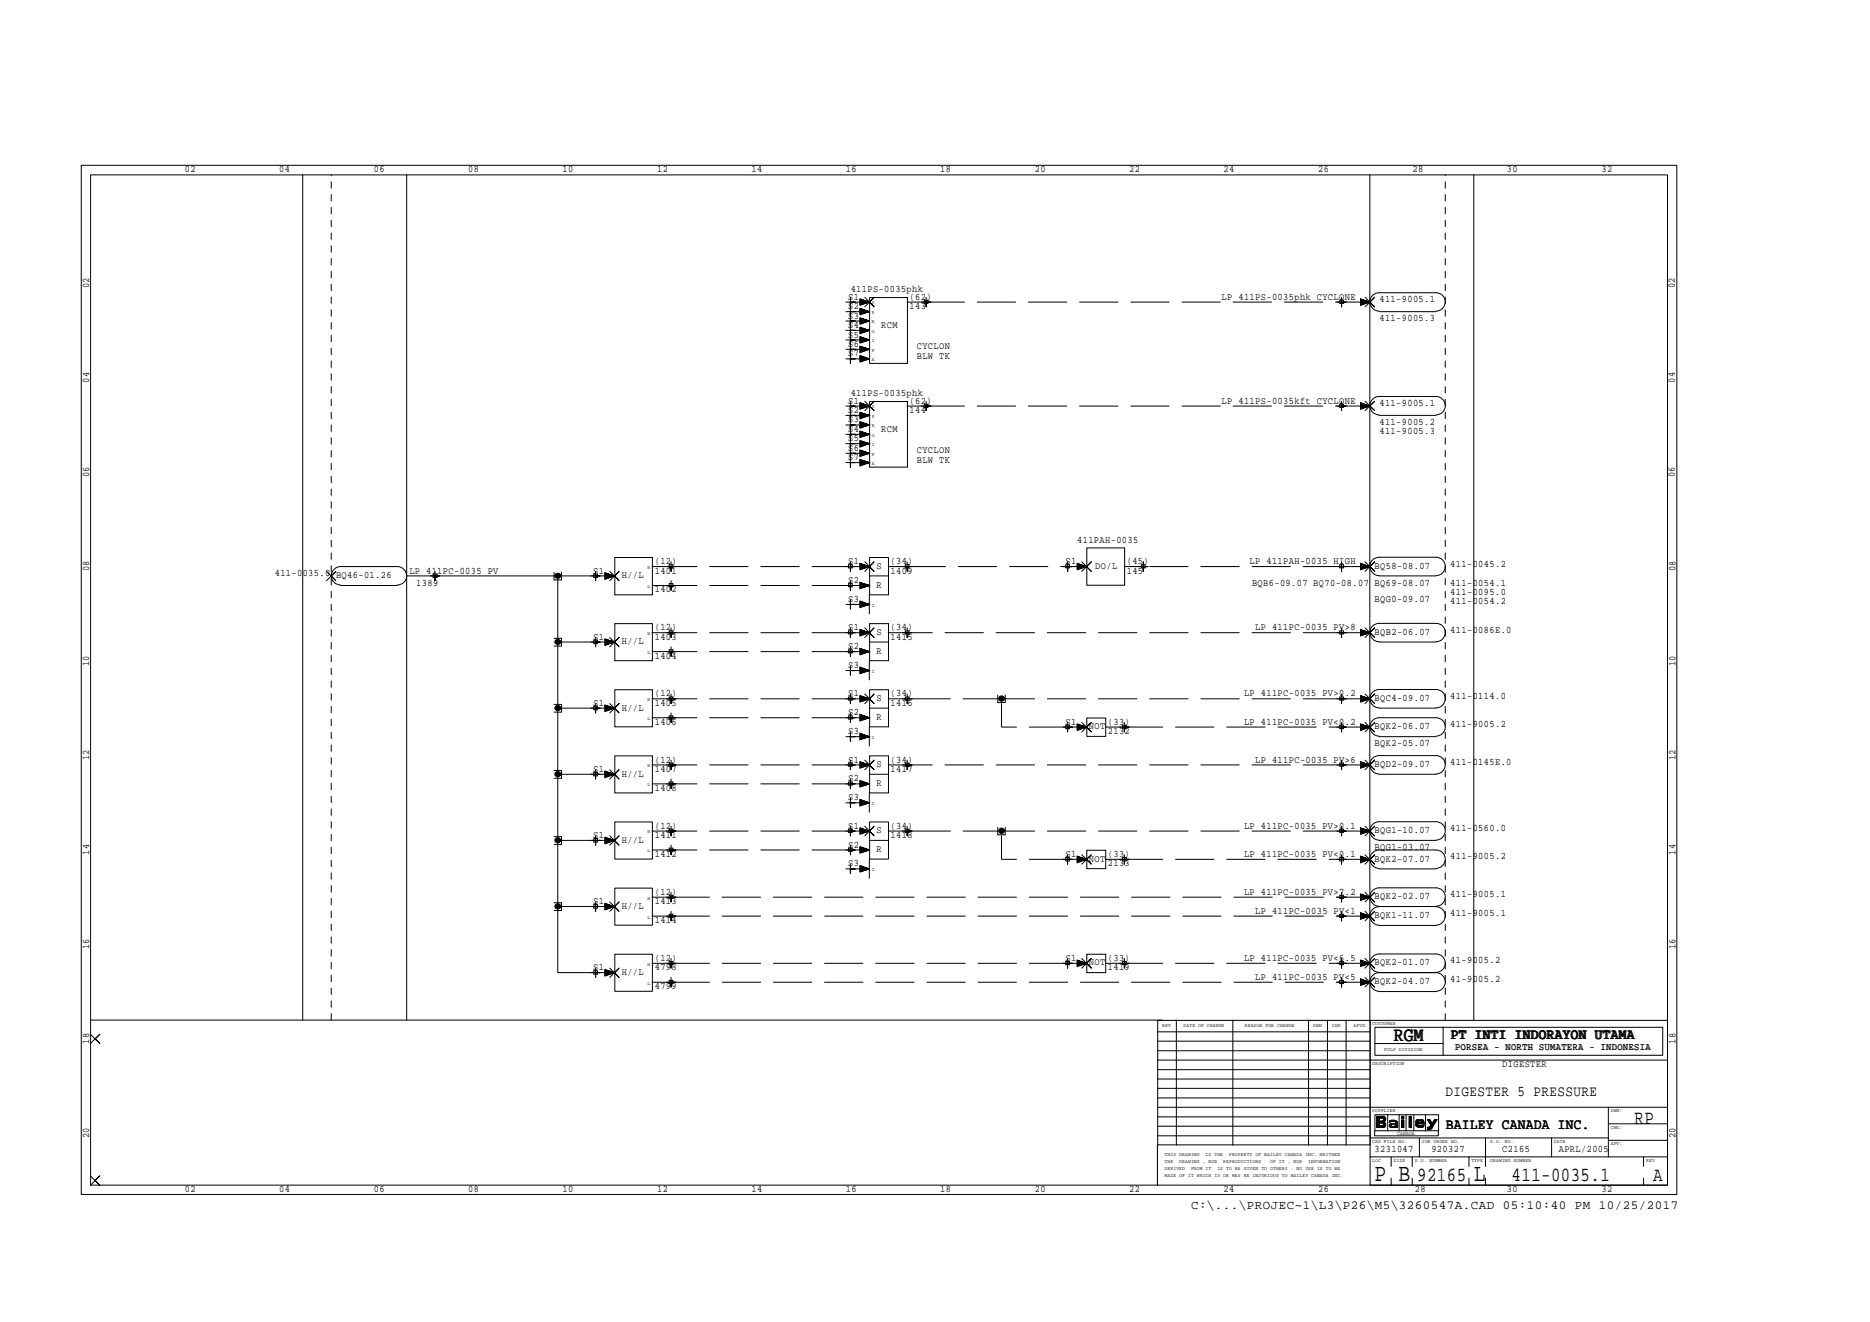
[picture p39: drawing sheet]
<svg xmlns="http://www.w3.org/2000/svg" width="297mm" height="210mm" viewBox="0 0 297 210" stroke-linecap="round" stroke-linejoin="round" font-family="sans-serif">
<defs><g id="words">
<g font-size="4">
<text x="218.4" y="187.5">P B</text>
<text x="234.1" y="187.5">L</text>
</g>
<g font-size="3.2">
<text x="221.4" y="165.3">RGM</text>
<text x="259.6" y="178.4">RP</text>
<text x="225.1" y="187.5">92165</text>
<text x="240.1" y="187.5">411-0035.1</text>
<text x="262.6" y="187.5">A</text>
</g>
<g font-size="2.4">
<text x="230.6" y="164.9">PT INTI INDORAYON UTAMA</text>
<text x="229.6" y="173.9">DIGESTER 5 PRESSURE</text>
<text x="229.7" y="179.2">BAILEY CANADA INC.</text>
</g>
<text font-size="2" x="189.2" y="192">C:\...\PROJEC~1\L3\P26\M5\3260547A.CAD 05:10:40 PM 10/25/2017</text>
<g font-size="1.6">
<text x="29.4" y="27.3">02</text>
<text x="44.4" y="27.3">04</text>
<text x="59.4" y="27.3">06</text>
<text x="74.4" y="27.3">08</text>
<text x="89.4" y="27.3">10</text>
<text x="104.4" y="27.3">12</text>
<text x="119.4" y="27.3">14</text>
<text x="134.4" y="27.3">16</text>
<text x="149.3" y="27.3">18</text>
<text x="164.4" y="27.3">20</text>
<text x="179.4" y="27.3">22</text>
<text x="194.3" y="27.3">24</text>
<text x="209.4" y="27.3">26</text>
<text x="224.4" y="27.3">28</text>
<text x="239.3" y="27.3">30</text>
<text x="254.4" y="27.3">32</text>
<text x="14.2" y="45.7" transform="rotate(-90 14.2 45.7)">02</text>
<text x="134.7" y="47.6">S1</text>
<text x="135.1" y="46.4">411PS-0035phk</text>
<text x="144.5" y="47.6">(62)</text>
<text x="194.1" y="47.6">LP 411PS-0035phk CYCLONE</text>
<text x="219.1" y="48">411-9005.1</text>
<text x="266.1" y="45.7" transform="rotate(-90 266.1 45.7)">02</text>
<text x="134.7" y="53.6">S5</text>
<text x="134.7" y="52.1">S4</text>
<text x="134.7" y="50.6">S3</text>
<text x="134.7" y="49.1">S2</text>
<text x="140" y="52.1">RCM</text>
<text x="144.5" y="49.1">143</text>
<text x="219.1" y="51">411-9005.3</text>
<text x="134.7" y="56.6">S7</text>
<text x="134.7" y="55.1">S6</text>
<text x="145.6" y="55.5">CYCLON</text>
<text x="145.6" y="56.9">BLW TK</text>
<text x="14.2" y="60.7" transform="rotate(-90 14.2 60.7)">04</text>
<text x="134.7" y="65.6">S2</text>
<text x="134.7" y="64.1">S1</text>
<text x="135.1" y="62.9">411PS-0035phk</text>
<text x="144.5" y="64.1">(62)</text>
<text x="144.5" y="65.6">144</text>
<text x="194.1" y="64.1">LP 411PS-0035kft CYCLONE</text>
<text x="219.1" y="64.4">411-9005.1</text>
<text x="266.1" y="60.7" transform="rotate(-90 266.1 60.7)">04</text>
<text x="134.7" y="71.6">S6</text>
<text x="134.7" y="70.1">S5</text>
<text x="134.7" y="68.6">S4</text>
<text x="134.7" y="67.1">S3</text>
<text x="140" y="68.6">RCM</text>
<text x="145.6" y="72">CYCLON</text>
<text x="219.1" y="67.4">411-9005.2</text>
<text x="219.1" y="69">411-9005.3</text>
<text x="14.2" y="75.7" transform="rotate(-90 14.2 75.7)">06</text>
<text x="134.7" y="73.1">S7</text>
<text x="145.6" y="73.4">BLW TK</text>
<text x="266.1" y="75.7" transform="rotate(-90 266.1 75.7)">06</text>
<text x="104" y="89.6">(12)</text>
<text x="134.7" y="89.6">S1</text>
<text x="141.5" y="89.6">(34)</text>
<text x="169.2" y="89.6">S1</text>
<text x="171.1" y="86.2">411PAH-0035</text>
<text x="179" y="89.6">(45)</text>
<text x="198.5" y="89.6">LP 411PAH-0035 HIGH</text>
<text x="230.4" y="90">411-0045.2</text>
<text x="14.2" y="90.7" transform="rotate(-90 14.2 90.7)">08</text>
<text x="43.6" y="91.4">411-0035.0</text>
<text x="53.4" y="91.8">BQ46-01.26</text>
<text x="65" y="91.1">LP 411PC-0035 PV</text>
<text x="66.1" y="93">1389</text>
<text x="94.2" y="91.1">S1</text>
<text x="98.8" y="91.8">H//L</text>
<text x="104" y="91.1">1401</text>
<text x="104" y="94.1">1402</text>
<text x="134.7" y="95.6">S3</text>
<text x="134.7" y="92.6">S2</text>
<text x="139.2" y="93.3">R</text>
<text x="139.2" y="90.3">S</text>
<text x="141.5" y="91.1">1409</text>
<text x="174" y="90.3">DO/L</text>
<text x="179" y="91.1">145</text>
<text x="198.9" y="93">BQB6-09.07 BQ70-08.07 BQ69-08.07</text>
<text x="218.4" y="95.6">BQG0-09.07</text>
<text x="218.4" y="90.3">BQ58-08.07</text>
<text x="230.4" y="93">411-0054.1</text>
<text x="230.4" y="94.4">411-0095.0</text>
<text x="230.4" y="95.9">411-0054.2</text>
<text x="266.1" y="90.7" transform="rotate(-90 266.1 90.7)">08</text>
<text x="94.2" y="101.6">S1</text>
<text x="104" y="100.1">(12)</text>
<text x="104" y="101.6">1403</text>
<text x="134.7" y="100.1">S1</text>
<text x="139.2" y="100.8">S</text>
<text x="141.5" y="100.1">(34)</text>
<text x="141.5" y="101.6">1415</text>
<text x="199.4" y="100.1">LP 411PC-0035 PV&gt;8</text>
<text x="218.4" y="100.8">BQB2-06.07</text>
<text x="230.4" y="100.5">411-0086E.0</text>
<text x="14.2" y="105.7" transform="rotate(-90 14.2 105.7)">10</text>
<text x="98.8" y="102.3">H//L</text>
<text x="104" y="104.6">1404</text>
<text x="134.7" y="106.1">S3</text>
<text x="134.7" y="103.1">S2</text>
<text x="139.2" y="103.8">R</text>
<text x="266.1" y="105.7" transform="rotate(-90 266.1 105.7)">10</text>
<text x="94.2" y="112.1">S1</text>
<text x="98.8" y="112.8">H//L</text>
<text x="104" y="110.6">(12)</text>
<text x="104" y="112.1">1405</text>
<text x="134.7" y="113.6">S2</text>
<text x="134.7" y="110.6">S1</text>
<text x="139.2" y="111.3">S</text>
<text x="141.5" y="110.6">(34)</text>
<text x="141.5" y="112.1">1416</text>
<text x="197.6" y="110.6">LP 411PC-0035 PV&gt;0.2</text>
<text x="218.4" y="111.3">BQC4-09.07</text>
<text x="230.4" y="111">411-0114.0</text>
<text x="104" y="115.1">1406</text>
<text x="134.7" y="116.6">S3</text>
<text x="139.2" y="114.3">R</text>
<text x="169.2" y="115.1">S1</text>
<text x="173" y="115.8">NOT</text>
<text x="176" y="115.1">(33)</text>
<text x="176" y="116.6">2132</text>
<text x="197.6" y="115.1">LP 411PC-0035 PV&lt;0.2</text>
<text x="218.4" y="118.4">BQK2-05.07</text>
<text x="218.4" y="115.8">BQK2-06.07</text>
<text x="230.4" y="115.4">411-9005.2</text>
<text x="14.2" y="120.7" transform="rotate(-90 14.2 120.7)">12</text>
<text x="94.2" y="122.6">S1</text>
<text x="98.8" y="123.3">H//L</text>
<text x="104" y="121.1">(12)</text>
<text x="104" y="122.6">1407</text>
<text x="104" y="125.6">1408</text>
<text x="134.7" y="124.1">S2</text>
<text x="134.7" y="121.1">S1</text>
<text x="139.2" y="124.8">R</text>
<text x="139.2" y="121.8">S</text>
<text x="141.5" y="121.1">(34)</text>
<text x="141.5" y="122.6">1417</text>
<text x="199.4" y="121.1">LP 411PC-0035 PV&gt;6</text>
<text x="218.4" y="121.8">BQD2-09.07</text>
<text x="230.4" y="121.5">411-0145E.0</text>
<text x="266.1" y="120.7" transform="rotate(-90 266.1 120.7)">12</text>
<text x="104" y="131.6">(12)</text>
<text x="134.7" y="131.6">S1</text>
<text x="134.7" y="127">S3</text>
<text x="141.5" y="131.6">(34)</text>
<text x="197.6" y="131.6">LP 411PC-0035 PV&gt;0.1</text>
<text x="230.4" y="132">411-0560.0</text>
<text x="14.2" y="135.7" transform="rotate(-90 14.2 135.7)">14</text>
<text x="94.2" y="133.1">S1</text>
<text x="98.8" y="133.8">H//L</text>
<text x="104" y="133.1">1411</text>
<text x="104" y="136.1">1412</text>
<text x="134.7" y="137.5">S3</text>
<text x="134.7" y="134.6">S2</text>
<text x="139.2" y="135.3">R</text>
<text x="139.2" y="132.3">S</text>
<text x="141.5" y="133.1">1418</text>
<text x="169.2" y="136.1">S1</text>
<text x="173" y="136.8">NOT</text>
<text x="176" y="136.1">(33)</text>
<text x="176" y="137.5">2133</text>
<text x="197.6" y="136.1">LP 411PC-0035 PV&lt;0.1</text>
<text x="218.4" y="134.9">BQG1-03.07</text>
<text x="218.4" y="136.8">BQK2-07.07</text>
<text x="218.4" y="132.3">BQG1-10.07</text>
<text x="230.4" y="136.4">411-9005.2</text>
<text x="266.1" y="135.7" transform="rotate(-90 266.1 135.7)">14</text>
<text x="94.2" y="143.6">S1</text>
<text x="104" y="142.1">(12)</text>
<text x="104" y="143.6">1413</text>
<text x="197.6" y="142.1">LP 411PC-0035 PV&gt;7.2</text>
<text x="218.4" y="142.8">BQK2-02.07</text>
<text x="230.4" y="142.5">411-9005.1</text>
<text x="98.8" y="144.3">H//L</text>
<text x="104" y="146.6">1414</text>
<text x="199.4" y="145.1">LP 411PC-0035 PV&lt;1</text>
<text x="218.4" y="145.8">BQK1-11.07</text>
<text x="230.4" y="145.4">411-9005.1</text>
<text x="14.2" y="150.7" transform="rotate(-90 14.2 150.7)">16</text>
<text x="94.2" y="154.1">S1</text>
<text x="98.8" y="154.8">H//L</text>
<text x="104" y="152.6">(12)</text>
<text x="104" y="154.1">4798</text>
<text x="169.2" y="152.6">S1</text>
<text x="173" y="153.3">NOT</text>
<text x="176" y="152.6">(33)</text>
<text x="176" y="154.1">1419</text>
<text x="197.6" y="152.6">LP 411PC-0035 PV&lt;6.5</text>
<text x="199.4" y="155.6">LP 411PC-0035 PV&lt;5</text>
<text x="218.4" y="153.3">BQK2-01.07</text>
<text x="230.4" y="153">41-9005.2</text>
<text x="230.4" y="155.9">41-9005.2</text>
<text x="266.1" y="150.7" transform="rotate(-90 266.1 150.7)">16</text>
<text x="104" y="157.1">4799</text>
<text x="218.4" y="156.3">BQK2-04.07</text>
<text x="14.2" y="165.7" transform="rotate(-90 14.2 165.7)">18</text>
<text x="231.2" y="166.8">PORSEA - NORTH SUMATERA - INDONESIA</text>
<text x="266.1" y="165.7" transform="rotate(-90 266.1 165.7)">18</text>
<text x="238.6" y="169.4">DIGESTER</text>
<text x="14.2" y="180.7" transform="rotate(-90 14.2 180.7)">20</text>
<text x="218.4" y="182.9">3231047</text>
<text x="227.4" y="182.9">920327</text>
<text x="238.6" y="182.9">C2165</text>
<text x="247.6" y="182.9">APRL/2005</text>
<text x="266.1" y="180.7" transform="rotate(-90 266.1 180.7)">20</text>
<text x="29.4" y="189.3">02</text>
<text x="44.4" y="189.3">04</text>
<text x="59.4" y="189.3">06</text>
<text x="74.4" y="189.3">08</text>
<text x="89.4" y="189.3">10</text>
<text x="104.4" y="189.3">12</text>
<text x="119.4" y="189.3">14</text>
<text x="134.4" y="189.3">16</text>
<text x="149.3" y="189.3">18</text>
<text x="164.4" y="189.3">20</text>
<text x="179.4" y="189.3">22</text>
<text x="194.3" y="189.3">24</text>
<text x="209.4" y="189.3">26</text>
<text x="224.7" y="189.3">28</text>
<text x="239.3" y="189.3">30</text>
<text x="254.4" y="189.3">32</text>
</g>
<g font-size=".8">
<text x="138.5" y="52.9">O</text>
<text x="138.5" y="51.4">R</text>
<text x="138.5" y="49.9">P</text>
<text x="138.5" y="48.3">S</text>
<text x="138.5" y="57.4">A</text>
<text x="138.5" y="55.9">F</text>
<text x="138.5" y="54.4">I</text>
<text x="138.5" y="64.9">S</text>
<text x="138.5" y="70.9">I</text>
<text x="138.5" y="69.3">O</text>
<text x="138.5" y="67.9">R</text>
<text x="138.5" y="66.4">P</text>
<text x="138.5" y="73.9">A</text>
<text x="138.5" y="72.3">F</text>
<text x="102.9" y="93.3">L</text>
<text x="102.9" y="90.3">H</text>
<text x="102.9" y="100.8">H</text>
<text x="138.5" y="96.4">I</text>
<text x="102.9" y="103.8">L</text>
<text x="138.5" y="106.8">I</text>
<text x="102.9" y="111.3">H</text>
<text x="102.9" y="114.3">L</text>
<text x="138.5" y="117.3">I</text>
<text x="102.9" y="124.8">L</text>
<text x="102.9" y="121.8">H</text>
<text x="138.5" y="127.8">I</text>
<text x="102.9" y="135.3">L</text>
<text x="102.9" y="132.3">H</text>
<text x="102.9" y="142.8">H</text>
<text x="138.5" y="138.3">I</text>
<text x="102.9" y="145.8">L</text>
<text x="102.9" y="153.3">H</text>
<text x="102.9" y="156.3">L</text>
<text x="184.6" y="163.1">REV</text>
<text x="188" y="163.1">DATE OF CHANGE</text>
<text x="197.7" y="163.1">REASON FOR CHANGE</text>
<text x="208.6" y="163.1">DWN</text>
<text x="211.6" y="163.1">CHK</text>
<text x="215" y="163.1">APVD</text>
<text x="218" y="162.7">CUSTOMER</text>
<text x="219.9" y="166.8">PULP DIVISION</text>
<text x="218" y="169.1">DESCRIPTION</text>
<text x="218" y="176.6">SUPPLIER</text>
<text x="255.9" y="179.2">CHK:</text>
<text x="255.9" y="176.6">DWN:</text>
<text x="185" y="185.8">DERIVED</text>
<text x="185" y="184.6">THE</text>
<text x="185" y="183.5">THIS DRAWING</text>
<text x="187.3" y="184.6">DRAWING , NOR</text>
<text x="189.2" y="185.8">FROM IT</text>
<text x="191.5" y="183.5">IS THE</text>
<text x="193.4" y="185.8">IS TO BE GIVEN TO OTHERS . NO USE IS TO BE</text>
<text x="194.3" y="184.6">REPRODUCTIONS</text>
<text x="195.2" y="183.5">PROPERTY OF BAILEY CANADA INC. NEITHER</text>
<text x="201.8" y="184.6">OF IT , NOR</text>
<text x="207.8" y="184.6">INFORMATION</text>
<text x="218" y="184.5">LOC</text>
<text x="218" y="181.5">CAD FILE NO.</text>
<text x="221.4" y="184.5">SIZE</text>
<text x="222" y="180.2">CANADA</text>
<text x="224.7" y="184.5">S.O. NUMBER</text>
<text x="225.8" y="181.5">JOB ORDER NO.</text>
<text x="233.7" y="184.5">TYPE</text>
<text x="236.7" y="184.5">DRAWING NUMBER</text>
<text x="236.7" y="181.5">S.O. NO.</text>
<text x="246.8" y="181.5">DATE</text>
<text x="255.9" y="181.9">APV:</text>
<text x="261.5" y="184.5">REV</text>
<text x="185" y="186.9">MADE OF IT WHICH IS OR MAY BE INJURIOUS TO BAILEY CANADA INC.</text>
</g>
</g></defs>
<g fill="none" stroke="#000" stroke-width=".16">
<path d="M12.9 26.2h253.5v163.5h-253.5zM14.4 27.8h250.5v160.4h-250.5zM48.1 27.7v134.3M64.6 27.7v134.3M217.6 27.7v134.3M234.1 27.7v134.3M135.1 47.2v1.5v-.7h.7h-1.4M135.1 48.7v1.5v-.7h.7h-1.4M135.1 50.2v1.5v-.7h.7h-1.4M135.1 51.7v1.5v-.7h.7h-1.4M135.1 53.2v1.5v-.7h.7h-1.4M135.1 54.7v1.5v-.7h.7h-1.4"/>
<path d="M135.1 56.2v1.5v-.7h.7h-1.4M136.6 57.4l1.5-.4-1.5 .4M136.6 57.2l1.5-.2-1.5 .3M136.6 57h1.5l-1.5 .1M136.6 56.9l1.5 .1h-3M136.6 56.7l1.5 .3-1.5-.2M136.6 56.6l1.5 .4-1.5-.3M136.6 56.5l1.5 .5-1.5 .5v-1.1l1.5 .6M136.6 55.8l1.5-.3-1.5 .4M136.6 55.7l1.5-.2-1.5 .3M136.6 55.5h1.5l-1.5 .1M136.6 55.4l1.5 .1h-3"/>
<path d="M136.6 55.2l1.5 .3-1.5-.2M136.6 55.1l1.5 .4-1.5-.3M136.6 55l1.5 .5-1.5 .5v-1.1l1.5 .6M136.6 54.4l1.5-.4-1.5 .4M136.6 54.2l1.5-.2-1.5 .3M136.6 54.1l1.5-.1-1.5 .1M136.6 53.9l1.5 .1h-3M136.6 53.7l1.5 .3-1.5-.2M136.6 53.6l1.5 .4-1.5-.3M136.6 53.5l1.5 .5-1.5 .5v-1.1l1.5 .6M136.6 52.8l1.5-.3-1.5 .4M136.6 52.7l1.5-.2-1.5 .2"/>
<path d="M136.6 52.5h1.5l-1.5 .1M136.6 52.4l1.5 .1h-3M136.6 52.2l1.5 .3-1.5-.2M136.6 52.1l1.5 .4-1.5-.3M136.6 52l1.5 .5-1.5 .5v-1.1l1.5 .6M136.6 51.4l1.5-.4-1.5 .4M136.6 51.2l1.5-.2-1.5 .3M136.6 51.1l1.5-.1-1.5 .1M136.6 50.9l1.5 .1h-3M136.6 50.8l1.5 .2-1.5-.2M136.6 50.6l1.5 .4-1.5-.3M136.6 50.5l1.5 .5-1.5 .5v-1l1.5 .5"/>
<path d="M136.6 49.8l1.5-.3-1.5 .4M136.6 49.7l1.5-.2-1.5 .3M136.6 49.5h1.5l-1.5 .1M136.6 49.4l1.5 .1h-3M136.6 49.2l1.5 .3-1.5-.2M136.6 49.1l1.5 .4-1.5-.4M136.6 49l1.5 .5-1.5 .5v-1.1l1.5 .6M136.6 48.3l1.5-.3-1.5 .4M136.6 48.2l1.5-.2-1.5 .3M136.6 48h1.5l-1.5 .1M136.6 47.9l1.5 .1h-3M136.6 47.8l1.5 .2-1.5-.2"/>
<path d="M136.6 47.6l1.5 .4-1.5-.3M136.6 47.5l1.5 .5-1.5 .5v-1l1.5 .5M137.4 47.2l1.4 1.5-.7-.7 .7-.8-1.4 1.5M138.1 47.2h6v10.5h-6zM144.1 48h3M146.8 47.7h.6v.5h-.6zM147.1 47.2v1.5v-.7h.8h-1.6M212.8 47.7h.6v.5h-.6zM213.1 47.2v1.5v-.7h.7h-1.5M216.1 48.3l1.5-.3-1.5 .4M216.1 48.2l1.5-.2-1.5 .3M216.1 48h1.5l-1.5 .1"/>
<path d="M216.1 47.9l1.5 .1h-1.5M216.1 47.8l1.5 .2-1.5-.2M216.1 47.6l1.5 .4-1.5-.3M216.1 47.5l1.5 .5-1.5 .5v-1l1.5 .5h-4.5M216.8 47.2l1.6 1.5-.8-.7 .8-.8-1.6 1.5M219.1 49.4a1.46 1.46 0 0 1-1.5-1.5 1.46 1.46 0 0 1 1.5-1.4h9a1.46 1.46 0 0 1 1.5 1.4 1.46 1.46 0 0 1-1.5 1.5M219.1 49.5h9M135.1 63.7v1.5v-.7h.7h-1.4M135.1 65.2v1.5v-.7h.7h-1.4M135.1 66.7v1.5v-.7h.7h-1.4M135.1 68.2v1.5v-.7h.7h-1.4M135.1 69.7v1.5v-.8h.7h-1.4"/>
<path d="M135.1 71.2v1.5v-.7h.7h-1.4M135.1 72.7v1.5v-.8h.7h-1.4M136.6 73.8l1.5-.4-1.5 .5M136.6 73.7l1.5-.3-1.5 .3M136.6 73.5l1.5-.1-1.5 .2M136.6 73.4h1.5h-3M136.6 73.2l1.5 .2-1.5-.1M136.6 73.1l1.5 .3-1.5-.2M136.6 73l1.5 .4-1.5 .6v-1.1l1.5 .5M136.6 72.3l1.5-.3-1.5 .4M136.6 72.2l1.5-.2-1.5 .3M136.6 72.1l1.5-.1-1.5 .1"/>
<path d="M136.6 71.9l1.5 .1h-3M136.6 71.8l1.5 .2-1.5-.2M136.6 71.6l1.5 .4-1.5-.3M136.6 71.5l1.5 .5-1.5 .5v-1l1.5 .5M136.6 70.8l1.5-.4-1.5 .5M136.6 70.7l1.5-.3-1.5 .4M136.6 70.5l1.5-.1-1.5 .2M136.6 70.4h1.5h-3M136.6 70.2l1.5 .2-1.5-.1M136.6 70.1l1.5 .3-1.5-.3M136.6 70l1.5 .4-1.5 .6v-1.1l1.5 .5M136.6 69.3l1.5-.3-1.5 .4"/>
<path d="M136.6 69.2l1.5-.2-1.5 .3M136.6 69h1.5l-1.5 .1M136.6 68.9l1.5 .1h-3M136.6 68.7l1.5 .3-1.5-.2M136.6 68.6l1.5 .4-1.5-.3M136.6 68.5l1.5 .5-1.5 .5v-1l1.5 .5M136.6 67.8l1.5-.3-1.5 .4M136.6 67.7l1.5-.2-1.5 .3M136.6 67.5h1.5l-1.5 .1M136.6 67.4l1.5 .1h-3M136.6 67.2l1.5 .3-1.5-.2M136.6 67.1l1.5 .4-1.5-.3"/>
<path d="M136.6 67l1.5 .5-1.5 .5v-1.1l1.5 .6M136.6 66.3l1.5-.3-1.5 .4M136.6 66.2l1.5-.2-1.5 .3M136.6 66h1.5l-1.5 .1M136.6 65.9l1.5 .1h-3M136.6 65.7l1.5 .3-1.5-.2M136.6 65.6l1.5 .4-1.5-.3M136.6 65.5l1.5 .5-1.5 .5v-1.1l1.5 .6M136.6 64.9l1.5-.4-1.5 .4M136.6 64.7l1.5-.2-1.5 .3M136.6 64.6l1.5-.1-1.5 .1M136.6 64.4l1.5 .1h-3"/>
<path d="M136.6 64.2l1.5 .3-1.5-.2M136.6 64.1l1.5 .4-1.5-.3M136.6 64l1.5 .5-1.5 .5v-1.1l1.5 .6M137.4 63.7l1.4 1.5-.7-.7 .7-.8-1.4 1.5M138.1 63.8h6v10.4h-6zM144.1 64.5h3M146.8 64.2h.6v.5h-.6zM147.1 63.7v1.5v-.7h.8h-1.6M212.8 64.2h.6v.5h-.6zM213.1 63.7v1.5v-.7h.7h-1.5M216.1 64.9l1.5-.4-1.5 .4M216.1 64.7l1.5-.2-1.5 .3"/>
<path d="M216.1 64.6l1.5-.1-1.5 .1M216.1 64.4l1.5 .1h-1.5M216.1 64.2l1.5 .3-1.5-.2M216.1 64.1l1.5 .4-1.5-.3M216.1 64l1.5 .5-1.5 .5v-1.1l1.5 .6h-4.5M216.8 63.7l1.6 1.5-.8-.7 .8-.8-1.6 1.5M219.1 65.9a1.46 1.46 0 0 1-1.5-1.5 1.46 1.46 0 0 1 1.5-1.5h9a1.46 1.46 0 0 1 1.5 1.5 1.46 1.46 0 0 1-1.5 1.5M219.1 66h9M51.9 90.7l1.4 1.5-.7-.8 .7-.7-1.4 1.5M54.1 92.9a1.46 1.46 0 0 1-1.5-1.5 1.46 1.46 0 0 1 1.5-1.4h9a1.46 1.46 0 0 1 1.5 1.4 1.46 1.46 0 0 1-1.5 1.5M54.1 93h9M68.8 91.1h.6v.6h-.6z"/>
<path d="M69.1 90.7v1.5v-.8h.7h-1.4M88 90.8v1.3h1.2v-1.3M88.6 91.4v52.5M94.3 91.1h.6v.6h-.6zM94.6 90.7v1.5v-.8h.7h-1.5M96.1 91.8l1.5-.4-1.5 .5M96.1 91.7l1.5-.3-1.5 .4M96.1 91.5l1.5-.1-1.5 .2M96.1 91.4h1.5h-33M96.1 91.2l1.5 .2-1.5-.1M96.1 91.1l1.5 .3-1.5-.3M96.1 91l1.5 .4-1.5 .6v-1.1l1.5 .5"/>
<path d="M96.9 90.7l1.4 1.5-.7-.8 .7-.7-1.4 1.5M97.7 99h5.9v5.9h-5.9zM97.7 88.5h5.9v5.9h-5.9zM103.6 93h3M103.6 90h3M106.3 89.7h.6v.5h-.6zM106.3 92.7h.6v.5h-.6zM106.6 99.7v1.5v-.7h.8h-1.5M106.6 89.2v1.5v-.7h.8h-1.5M106.6 92.2v1.5v-.7h.8h-1.5M134.8 89.7h.6v.5h-.6zM134.8 92.7h.6v.5h-.6z"/>
<path d="M135.1 99.7v1.5v-.7h.7h-1.4M135.1 89.2v1.5v-.7h.7h-1.4M135.1 92.2v1.5v-.7h.7h-1.4M135.1 95.2v1.5v-.7h.7h-1.4M136.6 100l1.5 .5-1.5 .5v-1.1l1.5 .6M136.6 96.4l1.5-.4-1.5 .4M136.6 96.2l1.5-.2-1.5 .3M136.6 96.1l1.5-.1-1.5 .1M136.6 95.9l1.5 .1h-3M136.6 95.7l1.5 .3-1.5-.2M136.6 95.6l1.5 .4-1.5-.3M136.6 95.5l1.5 .5-1.5 .5v-1.1l1.5 .6"/>
<path d="M136.6 93.3l1.5-.3-1.5 .4M136.6 93.2l1.5-.2-1.5 .3M136.6 93h1.5l-1.5 .1M136.6 92.9l1.5 .1h-3M136.6 92.8l1.5 .2-1.5-.2M136.6 92.6l1.5 .4-1.5-.3M136.6 92.5l1.5 .5-1.5 .5v-1l1.5 .5M136.6 90.3l1.5-.3-1.5 .4M136.6 90.2l1.5-.2-1.5 .3M136.6 90h1.5l-1.5 .1M136.6 89.9l1.5 .1h-3M136.6 89.7l1.5 .3-1.5-.2"/>
<path d="M136.6 89.6l1.5 .4-1.5-.3M136.6 89.5l1.5 .5-1.5 .5v-1l1.5 .5M137.4 99.7l1.4 1.5-.7-.7 .7-.8-1.4 1.5M137.4 89.2l1.4 1.5-.7-.7 .7-.8-1.4 1.5M138.1 94.4v3.1M138.1 91.4h3M138.1 99h3v5.9h-3zM138.1 88.5h3v5.9h-3zM141.1 90h3M143.8 89.7h.6v.5h-.6zM144.1 99.7v1.5v-.7h.8h-1.6M144.1 89.2v1.5v-.7h.8h-1.6"/>
<path d="M169.3 89.7h.6v.5h-.6zM169.6 89.2v1.5v-.7h.7h-1.4M171.1 90.3l1.5-.3-1.5 .4M171.1 90.2l1.5-.2-1.5 .3M171.1 90h1.5l-1.5 .1M171.1 89.9l1.5 .1h-3M171.1 89.7l1.5 .3-1.5-.2M171.1 89.6l1.5 .4-1.5-.3M171.1 89.5l1.5 .5-1.5 .5v-1l1.5 .5M171.8 89.2l1.6 1.5-.8-.7 .8-.8-1.6 1.5M172.6 87h6v5.9h-6zM178.6 90h3"/>
<path d="M181.3 89.7h.6v.5h-.6zM181.6 89.2v1.5v-.7h.7h-1.5M212.8 89.7h.6v.5h-.6zM213.1 99.7v1.5v-.7h.7h-1.5M213.1 89.2v1.5v-.7h.7h-1.5M216.1 100l1.5 .5-1.5 .5v-1.1l1.5 .6h-4.5M216.1 90.3l1.5-.3-1.5 .4M216.1 90.2l1.5-.2-1.5 .3M216.1 90h1.5l-1.5 .1M216.1 89.9l1.5 .1h-1.5M216.1 89.7l1.5 .3-1.5-.2M216.1 89.6l1.5 .4-1.5-.3"/>
<path d="M216.1 89.5l1.5 .5-1.5 .5v-1l1.5 .5h-4.5M216.8 99.7l1.6 1.5-.8-.7 .8-.8-1.6 1.5M216.8 89.2l1.6 1.5-.8-.7 .8-.8-1.6 1.5M219.1 91.4a1.46 1.46 0 0 1-1.5-1.5 1.46 1.46 0 0 1 1.5-1.4h9a1.46 1.46 0 0 1 1.5 1.4 1.46 1.46 0 0 1-1.5 1.5M219.1 91.4h9M88 101.3h1.2v1.3h-1.2M88 111.8h1.2v1.3h-1.2M94.3 112.1h.6v.6h-.6zM94.3 101.6h.6v.6h-.6zM94.6 111.7v1.5v-.8h.7h-1.5M94.6 101.2v1.5v-.8h.7h-1.5M96.1 112.8l1.5-.4-1.5 .5"/>
<path d="M96.1 112.7l1.5-.3-1.5 .4M96.1 112.5l1.5-.1-1.5 .2M96.1 112.4h1.5h-9M96.1 112.2l1.5 .2-1.5-.1M96.1 112.1l1.5 .3-1.5-.3M96.1 112l1.5 .4-1.5 .6v-1.1l1.5 .5M96.1 102.3l1.5-.4-1.5 .5M96.1 102.2l1.5-.3-1.5 .4M96.1 102l1.5-.1-1.5 .2M96.1 101.9h1.5h-9M96.1 101.7l1.5 .2-1.5-.1M96.1 101.6l1.5 .3-1.5-.3"/>
<path d="M96.1 101.5l1.5 .4-1.5 .6v-1.1l1.5 .5M96.9 111.7l1.4 1.5-.7-.8 .7-.7-1.4 1.5M96.9 101.2l1.4 1.5-.7-.8 .7-.7-1.4 1.5M97.7 109.5h5.9v5.9h-5.9zM103.6 114h3M103.6 111h3M103.6 100.5h3M103.6 103.5h3M106.3 110.7h.6v.5h-.6zM106.3 113.7h.6v.5h-.6zM106.3 100.2h.6v.5h-.6zM106.3 103.2h.6v.5h-.6z"/>
<path d="M106.6 110.2v1.5v-.7h.8h-1.5M106.6 113.2v1.5v-.7h.8h-1.5M106.6 102.7v1.5v-.7h.8h-1.5M134.8 110.7h.6v.5h-.6zM134.8 113.7h.6v.5h-.6zM134.8 100.2h.6v.5h-.6zM134.8 103.2h.6v.5h-.6zM135.1 110.2v1.5v-.7h.7h-1.4M135.1 113.2v1.5v-.7h.7h-1.4M135.1 116.2v1.5v-.7h.7h-1.4M135.1 102.7v1.5v-.7h.7h-1.4M135.1 105.7v1.5v-.7h.7h-1.4"/>
<path d="M136.6 117.3l1.5-.3-1.5 .4M136.6 117.2l1.5-.2-1.5 .3M136.6 117.1l1.5-.1-1.5 .1M136.6 116.9l1.5 .1h-3M136.6 116.7l1.5 .3-1.5-.2M136.6 116.6l1.5 .4-1.5-.3M136.6 116.5l1.5 .5-1.5 .5v-1.1l1.5 .6M136.6 114.3l1.5-.3-1.5 .4M136.6 114.2l1.5-.2-1.5 .3M136.6 114h1.5l-1.5 .1M136.6 113.9l1.5 .1h-3M136.6 113.7l1.5 .3-1.5-.2"/>
<path d="M136.6 113.6l1.5 .4-1.5-.3M136.6 113.5l1.5 .5-1.5 .5v-1.1l1.5 .6M136.6 111.3l1.5-.3-1.5 .4M136.6 111.2l1.5-.2-1.5 .3M136.6 111h1.5l-1.5 .1M136.6 110.9l1.5 .1h-3M136.6 110.7l1.5 .3-1.5-.2M136.6 110.6l1.5 .4-1.5-.3M136.6 110.5l1.5 .5-1.5 .5v-1.1l1.5 .6M136.6 106.8l1.5-.3-1.5 .4M136.6 106.7l1.5-.2-1.5 .3M136.6 106.6l1.5-.1-1.5 .1"/>
<path d="M136.6 106.4l1.5 .1h-3M136.6 106.2l1.5 .3-1.5-.2M136.6 106.1l1.5 .4-1.5-.3M136.6 106l1.5 .5-1.5 .5v-1.1l1.5 .6M136.6 103.8l1.5-.3-1.5 .4M136.6 103.7l1.5-.2-1.5 .3M136.6 103.5h1.5l-1.5 .1M136.6 103.4l1.5 .1h-3M136.6 103.3l1.5 .2-1.5-.2M136.6 103.1l1.5 .4-1.5-.3M136.6 103l1.5 .5-1.5 .5v-1l1.5 .5M136.6 100.8l1.5-.3-1.5 .4"/>
<path d="M136.6 100.7l1.5-.2-1.5 .3M136.6 100.5h1.5l-1.5 .1M136.6 100.4l1.5 .1h-3M136.6 100.2l1.5 .3-1.5-.2M136.6 100.1l1.5 .4-1.5-.3M137.4 110.2l1.4 1.5-.7-.7 .7-.8-1.4 1.5M138.1 112.4h3M138.1 101.9h3M138.1 104.9v3M138.1 115.4v3M138.1 109.5h3v5.9h-3zM141.1 111h3"/>
<path d="M141.1 100.5h3M143.8 110.7h.6v.5h-.6zM143.8 100.2h.6v.5h-.6zM144.1 110.2v1.5v-.7h.8h-1.6M158.5 110.4v1.1h1.2v-1.1M169.3 115.1h.6v.6h-.6zM169.6 114.7v1.5v-.8h.7h-1.4M171.1 115.8l1.5-.4-1.5 .5M171.1 115.7l1.5-.3-1.5 .3M171.1 115.5l1.5-.1-1.5 .2M171.1 115.4h1.5h-3M171.1 115.2l1.5 .2-1.5-.1"/>
<path d="M171.1 115.1l1.5 .3-1.5-.3M171.1 115l1.5 .4-1.5 .6v-1.1l1.5 .5M171.8 114.7l1.6 1.5-.8-.8 .8-.7-1.6 1.5M172.6 114h3v2.9h-3zM175.6 115.4h3M178.3 115.1h.6v.6h-.6zM178.6 114.7v1.5v-.8h.8h-1.6M212.8 115.1h.6v.6h-.6zM212.8 110.7h.6v.5h-.6zM212.8 100.2h.6v.5h-.6zM213.1 114.7v1.5v-.8h.7h-1.5M213.1 110.2v1.5v-.7h.7h-1.5"/>
<path d="M216.1 115.8l1.5-.4-1.5 .5M216.1 115.7l1.5-.3-1.5 .3M216.1 115.5l1.5-.1-1.5 .2M216.1 115.4h1.5h-1.5M216.1 115.2l1.5 .2-1.5-.1M216.1 115.1l1.5 .3-1.5-.3M216.1 115l1.5 .4-1.5 .6v-1.1l1.5 .5h-4.5M216.1 111.3l1.5-.3-1.5 .4M216.1 111.2l1.5-.2-1.5 .3M216.1 111h1.5l-1.5 .1M216.1 110.9l1.5 .1h-1.5M216.1 110.7l1.5 .3-1.5-.2"/>
<path d="M216.1 110.6l1.5 .4-1.5-.3M216.1 110.5l1.5 .5-1.5 .5v-1.1l1.5 .6h-4.5M216.1 100.8l1.5-.3-1.5 .4M216.1 100.7l1.5-.2-1.5 .3M216.1 100.5h1.5l-1.5 .1M216.1 100.4l1.5 .1h-1.5M216.1 100.2l1.5 .3-1.5-.2M216.1 100.1l1.5 .4-1.5-.3M216.8 114.7l1.6 1.5-.8-.8 .8-.7-1.6 1.5M216.8 110.2l1.6 1.5-.8-.7 .8-.8-1.6 1.5M219.1 116.9a1.46 1.46 0 0 1-1.5-1.5 1.46 1.46 0 0 1 1.5-1.4h9a1.46 1.46 0 0 1 1.5 1.4 1.46 1.46 0 0 1-1.5 1.5M219.1 112.4a1.46 1.46 0 0 1-1.5-1.5 1.46 1.46 0 0 1 1.5-1.4h9a1.46 1.46 0 0 1 1.5 1.4 1.46 1.46 0 0 1-1.5 1.5"/>
<path d="M219.1 101.9a1.46 1.46 0 0 1-1.5-1.5 1.46 1.46 0 0 1 1.5-1.4h9a1.46 1.46 0 0 1 1.5 1.4 1.46 1.46 0 0 1-1.5 1.5M219.1 117h9M219.1 112.4h9M219.1 101.9h9M88 122.3h1.2v1.3h-1.2M88 132.8h1.2v1.3h-1.2M94.3 133.1h.6v.6h-.6zM94.3 122.6h.6v.6h-.6zM94.6 132.7v1.5v-.8h.7h-1.5M94.6 122.2v1.5v-.8h.7h-1.5M96.1 133.8l1.5-.4-1.5 .5M96.1 133.7l1.5-.3-1.5 .4"/>
<path d="M96.1 133.5l1.5-.1-1.5 .2M96.1 133.4h1.5h-9M96.1 133.2l1.5 .2-1.5-.1M96.1 133.1l1.5 .3-1.5-.3M96.1 133l1.5 .4-1.5 .6v-1.1l1.5 .5M96.1 123.3l1.5-.4-1.5 .5M96.1 123.2l1.5-.3-1.5 .4M96.1 123l1.5-.1-1.5 .2M96.1 122.9h1.5h-9M96.1 122.7l1.5 .2-1.5-.1M96.1 122.6l1.5 .3-1.5-.3M96.1 122.5l1.5 .4-1.5 .6v-1.1l1.5 .5"/>
<path d="M96.9 132.7l1.4 1.5-.7-.8 .7-.7-1.4 1.5M96.9 122.2l1.4 1.5-.7-.8 .7-.7-1.4 1.5M97.7 130.5h5.9v5.9h-5.9zM97.7 120h5.9v5.9h-5.9zM103.6 135h3M103.6 121.5h3M103.6 132h3M103.6 124.5h3M106.3 131.7h.6v.5h-.6zM106.3 134.7h.6v.5h-.6zM106.3 121.2h.6v.5h-.6zM106.3 124.2h.6v.5h-.6z"/>
<path d="M106.6 131.2v1.5v-.7h.8h-1.5M106.6 134.2v1.5v-.7h.8h-1.5M106.6 120.7v1.5v-.7h.8h-1.5M106.6 123.7v1.5v-.7h.8h-1.5M134.8 131.7h.6v.5h-.6zM134.8 134.7h.6v.5h-.6zM134.8 121.2h.6v.5h-.6zM134.8 124.2h.6v.5h-.6zM135.1 131.2v1.5v-.7h.7h-1.4M135.1 134.2v1.5v-.7h.7h-1.4M135.1 137.2v1.5v-.7h.7h-1.4M135.1 120.7v1.5v-.7h.7h-1.4"/>
<path d="M135.1 123.7v1.5v-.7h.7h-1.4M135.1 126.7v1.5v-.7h.7h-1.4M136.6 138.3l1.5-.3-1.5 .4M136.6 138.2l1.5-.2-1.5 .3M136.6 138h1.5l-1.5 .1M136.6 137.9l1.5 .1h-3M136.6 137.7l1.5 .3-1.5-.2M136.6 137.6l1.5 .4-1.5-.3M136.6 137.5l1.5 .5-1.5 .5v-1.1l1.5 .6M136.6 135.3l1.5-.3-1.5 .4M136.6 135.2l1.5-.2-1.5 .3M136.6 135h1.5l-1.5 .1"/>
<path d="M136.6 134.9l1.5 .1h-3M136.6 134.7l1.5 .3-1.5-.2M136.6 134.6l1.5 .4-1.5-.3M136.6 134.5l1.5 .5-1.5 .5v-1.1l1.5 .6M136.6 132.3l1.5-.3-1.5 .4M136.6 132.2l1.5-.2-1.5 .2M136.6 132h1.5l-1.5 .1M136.6 131.9l1.5 .1h-3M136.6 131.7l1.5 .3-1.5-.2M136.6 131.6l1.5 .4-1.5-.3M136.6 131.5l1.5 .5-1.5 .5v-1.1l1.5 .6M136.6 127.8l1.5-.3-1.5 .4"/>
<path d="M136.6 127.7l1.5-.2-1.5 .3M136.6 127.6l1.5-.1-1.5 .1M136.6 127.4l1.5 .1h-3M136.6 127.2l1.5 .3-1.5-.2M136.6 127.1l1.5 .4-1.5-.3M136.6 127l1.5 .5-1.5 .5v-1.1l1.5 .6M136.6 124.8l1.5-.3-1.5 .4M136.6 124.7l1.5-.2-1.5 .3M136.6 124.5h1.5l-1.5 .1M136.6 124.4l1.5 .1h-3M136.6 124.2l1.5 .3-1.5-.2M136.6 124.1l1.5 .4-1.5-.3"/>
<path d="M136.6 124l1.5 .5-1.5 .5v-1.1l1.5 .6M136.6 121.8l1.5-.3-1.5 .4M136.6 121.7l1.5-.2-1.5 .3M136.6 121.5h1.5l-1.5 .1M136.6 121.4l1.5 .1h-3M136.6 121.2l1.5 .3-1.5-.2M136.6 121.1l1.5 .4-1.5-.3M136.6 121l1.5 .5-1.5 .5v-1.1l1.5 .6M137.4 131.2l1.4 1.5-.7-.7 .7-.8-1.4 1.5M137.4 120.7l1.4 1.5-.7-.7 .7-.8-1.4 1.5M138.1 133.4h3M138.1 122.9h3"/>
<path d="M138.1 125.9v3M138.1 136.4v3M138.1 130.5h3v5.9h-3zM138.1 120h3v5.9h-3zM141.1 121.5h3M141.1 132h3M143.8 131.7h.6v.5h-.6zM143.8 121.2h.6v.5h-.6zM144.1 131.2v1.5v-.7h.8h-1.6M144.1 120.7v1.5v-.7h.8h-1.6M158.5 131.4v1.1h1.2v-1.1M169.3 136.1h.6v.6h-.6z"/>
<path d="M169.6 135.7v1.5v-.8h.7h-1.4M171.1 136.8l1.5-.4-1.5 .5M171.1 136.7l1.5-.3-1.5 .3M171.1 136.5l1.5-.1-1.5 .2M171.1 136.4h1.5h-3M171.1 136.2l1.5 .2-1.5-.1M171.1 136.1l1.5 .3-1.5-.3M171.1 136l1.5 .4-1.5 .6v-1.1l1.5 .5M171.8 135.7l1.6 1.5-.8-.8 .8-.7-1.6 1.5M172.6 135h3v2.9h-3zM175.6 136.4h3M178.3 136.1h.6v.6h-.6z"/>
<path d="M178.6 135.7v1.5v-.8h.8h-1.6M212.8 136.1h.6v.6h-.6zM212.8 121.2h.6v.5h-.6zM212.8 131.7h.6v.5h-.6zM213.1 135.7v1.5v-.8h.7h-1.5M213.1 120.7v1.5v-.7h.7h-1.5M213.1 131.2v1.5v-.7h.7h-1.5M216.1 136.8l1.5-.4-1.5 .5M216.1 136.7l1.5-.3-1.5 .3M216.1 136.5l1.5-.1-1.5 .2M216.1 136.4h1.5h-1.5M216.1 136.2l1.5 .2-1.5-.1"/>
<path d="M216.1 136.1l1.5 .3-1.5-.3M216.1 136l1.5 .4-1.5 .6v-1.1l1.5 .5h-4.5M216.1 121.8l1.5-.3-1.5 .4M216.1 121.7l1.5-.2-1.5 .3M216.1 121.5h1.5l-1.5 .1M216.1 121.4l1.5 .1h-1.5M216.1 121.2l1.5 .3-1.5-.2M216.1 121.1l1.5 .4-1.5-.3M216.1 121l1.5 .5-1.5 .5v-1.1l1.5 .6h-4.5M216.1 132.3l1.5-.3-1.5 .4M216.1 132.2l1.5-.2-1.5 .2M216.1 132h1.5l-1.5 .1"/>
<path d="M216.1 131.9l1.5 .1h-1.5M216.1 131.7l1.5 .3-1.5-.2M216.1 131.6l1.5 .4-1.5-.3M216.1 131.5l1.5 .5-1.5 .5v-1.1l1.5 .6h-4.5M216.8 135.7l1.6 1.5-.8-.8 .8-.7-1.6 1.5M216.8 120.7l1.6 1.5-.8-.7 .8-.8-1.6 1.5M216.8 131.2l1.6 1.5-.8-.7 .8-.8-1.6 1.5M219.1 137.9a1.46 1.46 0 0 1-1.5-1.5 1.46 1.46 0 0 1 1.5-1.4h9a1.46 1.46 0 0 1 1.5 1.4 1.46 1.46 0 0 1-1.5 1.5M219.1 122.9a1.46 1.46 0 0 1-1.5-1.5 1.46 1.46 0 0 1 1.5-1.4h9a1.46 1.46 0 0 1 1.5 1.4 1.46 1.46 0 0 1-1.5 1.5M219.1 133.4a1.46 1.46 0 0 1-1.5-1.5 1.46 1.46 0 0 1 1.5-1.4h9a1.46 1.46 0 0 1 1.5 1.4 1.46 1.46 0 0 1-1.5 1.5M219.1 138h9M219.1 133.4h9"/>
<path d="M219.1 122.9h9M88 143.3h1.2v1.3h-1.2M88.6 143.9v10.5h9h-1.5M94.3 154.1h.6v.6h-.6zM94.3 143.6h.6v.6h-.6zM94.6 153.7v1.5v-.8h.7h-1.5M94.6 143.2v1.5v-.8h.7h-1.5M96.1 154.8l1.5-.4-1.5 .5M96.1 154.7l1.5-.3-1.5 .4M96.1 154.5l1.5-.1-1.5 .2M96.1 154.2l1.5 .2-1.5-.1M96.1 154.1l1.5 .3-1.5-.3"/>
<path d="M96.1 154l1.5 .4-1.5 .6v-1.1l1.5 .5M96.1 144.3l1.5-.4-1.5 .5M96.1 144.2l1.5-.3-1.5 .4M96.1 144l1.5-.1-1.5 .2M96.1 143.9h1.5h-9M96.1 143.7l1.5 .2-1.5-.1M96.1 143.6l1.5 .3-1.5-.3M96.1 143.5l1.5 .4-1.5 .6v-1.1l1.5 .5M96.9 153.7l1.4 1.5-.7-.8 .7-.7-1.4 1.5M96.9 143.2l1.4 1.5-.7-.8 .7-.7-1.4 1.5M97.7 151.5h5.9v5.9h-5.9zM97.7 141h5.9v5.9h-5.9z"/>
<path d="M103.6 142.5h3M103.6 153h3M103.6 156h3M103.6 145.5h3M106.3 152.7h.6v.5h-.6zM106.3 155.7h.6v.5h-.6zM106.3 142.2h.6v.5h-.6zM106.3 145.2h.6v.5h-.6zM106.6 152.2v1.5v-.7h.8h-1.5M106.6 155.2v1.5v-.7h.8h-1.5M106.6 141.7v1.5v-.7h.8h-1.5M106.6 144.7v1.5v-.7h.8h-1.5"/>
<path d="M169.3 152.7h.6v.5h-.6zM169.6 152.2v1.5v-.7h.7h-1.4M171.1 153.3l1.5-.3-1.5 .4M171.1 153.2l1.5-.2-1.5 .2M171.1 153h1.5l-1.5 .1M171.1 152.9l1.5 .1h-3M171.1 152.7l1.5 .3-1.5-.2M171.1 152.6l1.5 .4-1.5-.3M171.1 152.5l1.5 .5-1.5 .5v-1.1l1.5 .6M171.8 152.2l1.6 1.5-.8-.7 .8-.8-1.6 1.5M172.6 151.5h3v2.9h-3zM175.6 153h3"/>
<path d="M178.3 152.7h.6v.5h-.6zM178.6 152.2v1.5v-.7h.8h-1.6M212.8 142.2h.6v.5h-.6zM212.8 152.7h.6v.5h-.6zM212.8 155.7h.6v.5h-.6zM212.8 145.2h.6v.5h-.6zM213.1 141.7v1.5v-.7h.7h-1.5M213.1 152.2v1.5v-.7h.7h-1.5M213.1 155.2v1.5v-.7h.7h-1.5M213.1 144.7v1.5v-.7h.7h-1.5M216.1 142.8l1.5-.3-1.5 .4M216.1 142.7l1.5-.2-1.5 .2"/>
<path d="M216.1 142.5h1.5l-1.5 .1M216.1 142.4l1.5 .1h-1.5M216.1 142.2l1.5 .3-1.5-.2M216.1 142.1l1.5 .4-1.5-.3M216.1 142l1.5 .5-1.5 .5v-1.1l1.5 .6h-4.5M216.1 153.3l1.5-.3-1.5 .4M216.1 153.2l1.5-.2-1.5 .2M216.1 153h1.5l-1.5 .1M216.1 152.9l1.5 .1h-1.5M216.1 152.7l1.5 .3-1.5-.2M216.1 152.6l1.5 .4-1.5-.3M216.1 152.5l1.5 .5-1.5 .5v-1.1l1.5 .6h-4.5"/>
<path d="M216.1 156.3l1.5-.3-1.5 .4M216.1 156.2l1.5-.2-1.5 .3M216.1 156h1.5l-1.5 .1M216.1 155.9l1.5 .1h-1.5M216.1 155.7l1.5 .3-1.5-.2M216.1 155.6l1.5 .4-1.5-.3M216.1 155.5l1.5 .5-1.5 .5v-1.1l1.5 .6h-4.5M216.1 145.8l1.5-.3-1.5 .4M216.1 145.7l1.5-.2-1.5 .3M216.1 145.5h1.5l-1.5 .1M216.1 145.4l1.5 .1h-1.5M216.1 145.2l1.5 .3-1.5-.2"/>
<path d="M216.1 145.1l1.5 .4-1.5-.3M216.1 145l1.5 .5-1.5 .5v-1.1l1.5 .6h-4.5M216.8 141.7l1.6 1.5-.8-.7 .8-.8-1.6 1.5M216.8 152.2l1.6 1.5-.8-.7 .8-.8-1.6 1.5M216.8 155.2l1.6 1.5-.8-.7 .8-.8-1.6 1.5M216.8 144.7l1.6 1.5-.8-.7 .8-.8-1.6 1.5M219.1 143.9a1.46 1.46 0 0 1-1.5-1.5 1.46 1.46 0 0 1 1.5-1.4h9a1.46 1.46 0 0 1 1.5 1.4 1.46 1.46 0 0 1-1.5 1.5M219.1 154.4a1.46 1.46 0 0 1-1.5-1.5 1.46 1.46 0 0 1 1.5-1.4h9a1.46 1.46 0 0 1 1.5 1.4 1.46 1.46 0 0 1-1.5 1.5M219.1 157.4a1.48 1.48 0 0 1-1.5-1.5 1.48 1.48 0 0 1 1.5-1.5h9a1.48 1.48 0 0 1 1.5 1.5 1.48 1.48 0 0 1-1.5 1.5M219.1 144a1.46 1.46 0 0 0-1.5 1.4 1.46 1.46 0 0 0 1.5 1.5M219.1 143.9h9M219.1 157.4h9"/>
<path d="M219.1 146.9h9M228.1 144a1.46 1.46 0 0 1 1.5 1.4 1.46 1.46 0 0 1-1.5 1.5M14.3 164.2l1.6 1.5-.8-.8 .8-.7-1.6 1.5M14.3 162h170.3M183.9 178.8h33.7M183.9 177.3h33.7M183.9 175.8h80.9M183.9 174.3h33.7M183.9 172.8h33.7M183.9 171.3h33.7M183.9 169.8h33.7M183.9 168.3h80.9"/>
<path d="M183.9 166.8h33.7M183.9 165.3h33.7M183.9 163.8h33.7M183.9 162h33.7v19.8h-33.7zM186.9 162v19.8M195.8 162v19.8M207.9 162v19.8M210.9 162v19.8M213.8 162v19.8M217.6 162h47.3v26.2h-47.3zM218.4 179.6v.7h10.1v-.7M218.4 165.7h10.8"/>
<path d="M218.4 163.1h45.7v4.5h-45.7zM218.4 177h10.1v2.5h-10.1zM218.7 177.2v1.8M218.8 177.2v1.8M218.9 177.2v1.8M219 177.2v1.8M219.1 177.2v1.8M219.2 177.2v.3M219.2 178v.3M219.2 178.7v.3M219.3 177.2v.3M219.3 178v.3"/>
<path d="M219.3 178.7v.3M219.4 177.2v.3M219.4 178v.3M219.4 178.7v.3M219.5 177.2v.3M219.5 178v.3M219.5 178.7v.3M219.6 177.5h-.5v.5h.5v.3M219.6 178.3h-.5v.4h.5v.3M219.6 178.3l.2 .2v.1h-.2M219.6 177.5l.2 .2v.2h-.2M219.6 177.2v.3"/>
<path d="M219.7 178.1a.43 .43 0 0 1 .4 .5 .43 .43 0 0 1-.5 .4M219.7 177.2a.41 .41 0 0 1 .4 .5 .41 .41 0 0 1-.5 .4M219.7 177.2h-1.1v1.8h1.1v-.3M219.7 177.2v.3M219.7 178v.3M219.7 177.2v.4M219.7 177.9v.5M219.7 178.7v.3M219.8 177.3v.8M219.8 178.2v.8M219.9 177.3v.8M219.9 178.2v.8"/>
<path d="M220 177.4v.7M220 178.3v.7M220 177.5v.4M220 178.4v.4M220.4 177v2.6M220.7 178.9l.5 .1M220.7 178.5v.4M220.8 178.9l-.1-.2 .2-.3v.6M220.8 177.9v.2M220.8 178.4v.6M220.9 177.9v.2M221 177.8v.3"/>
<path d="M221 178.4v.2M221 178.9v.1M221.1 178.6l-.2 .1 .2 .1M221.1 177.8v.3M221.1 178.4v.2M221.1 178.9v.1M221.2 177.8v.2M221.2 178.4v.1M221.2 178.9v.1M221.3 177.8v.3M221.3 178.4v.1M221.3 178.9v.1"/>
<path d="M221.4 179v-.1v.1M221.4 177.8v.3M221.4 178.4v.1M221.5 177.8v.3M221.5 178.4v.1M221.5 178.8v.2M221.6 177.9v.2M221.6 178.4h.1M221.6 178.8v.2M221.7 179v-.3l-.7 .2v.1M221.7 179h-.5M221.7 177.9v.2"/>
<path d="M221.7 178.4v.1M221.7 178.5l-.1 .3M221.7 177.9v.2h-.4l-.6 .1v-.3v.2M221.7 178l.3 .2M221.7 178.3v.7M221.8 178.1l-.1 .2M221.8 177.9v1.1M221.9 178v1M222 178.1v.9M222 178.2v.8h-.3M222.2 177v2.6M222.6 177.2h.4v.4h-.4z"/>
<path d="M222.6 177.8h.4v1.2h-.4zM222.7 177.2v.4M222.7 177.8v1.2M222.8 177.2v.4M222.8 177.8v1.2M222.9 177.2v.4M222.9 177.8v1.2M223.3 177v2.6M223.8 177.2h.4v1.8h-.4zM223.9 177.2v1.8M224 177.2v1.8M224.1 177.2v1.8"/>
<path d="M224.6 177v2.6M225 177.9v.8M225 177.8h.4v.1M225 177.8l-.1 .3v.5M225 177.8v1M225.1 177.8v1.1l-.3-.3M225.1 178.4l.3 .3h.4v.3M225.1 178.9l.5 .1 .5-.1M225.1 178v.2M225.2 178.2h.7v.2M225.2 177.8v1.1M225.3 177.8v.2"/>
<path d="M225.3 178.2v.2M225.3 178.6v.4M225.3 178.1h.5M225.3 177.8v.1M225.3 178.7v.3M225.4 178.2v.2M225.4 178.7v.3M225.5 177.8v.1M225.5 178.2v.2M225.5 178.7v.3M225.6 177.8v.1M225.6 178.2v.2"/>
<path d="M225.6 178.8v.2M225.7 177.8v.1M225.7 178.2v.2M225.7 178.7v.3M225.8 177.9v-.1h.3v.6M225.8 178.2v.2M225.8 177.8v.2M225.8 178.7v.3M225.9 177.8v.3M225.9 178.7v.3M226 177.8v.6M226 178.7v.3"/>
<path d="M226 177.9l.1 .3M226.1 178.7v.2M226.1 177.9v.5M226.2 178.6l-.6 .1M226.2 178.1v.3h-1M226.2 178.6l-.1 .3M226.4 177v2.6M226.7 179h.3v.4M226.7 179v.4h.3M226.7 179h.5M226.8 177.8v.1M226.8 179v.4"/>
<path d="M226.9 177.8v.2M226.9 179v.4M226.9 177.8v.3M227 178.9l.3-.2v.6M227 177.8v.4M227.1 177.8v.6M227.1 179v.4M227.1 177.8h-.4l.8 1.2M227.1 177.8l.4 .6M227.2 177.9v.5M227.2 178.9v.5M227.3 178v.6"/>
<path d="M227.3 178.1v1.1M227.5 178.4v.6M227.5 179l-.2 .3-.3 .1M227.6 178.3v.6M227.6 178.1v.6M227.7 178v.6M227.8 177.9v.6M227.9 177.8v.6M227.9 177.8h.4l-.9 1.3v-.9M227.9 177.8l-.4 .6M227.9 177.8v.4M228 177.8v.3"/>
<path d="M228.1 177.8v.2M228.2 177.8v.1M229.2 163.1v4.5M255.5 178.4h9.3M255.5 175.8v7.9M14.3 186.7l1.6 1.5-.8-.7 .8-.8-1.6 1.5M183.9 181.8v6.4M183.9 180.3h33.7M217.6 180.7h37.9M217.6 183.7h47.2M221 183.7v1.5M221 187.1v1.1"/>
<path d="M224.3 183.7v1.5M224.3 187.1v1.1M225.5 180.7v3M233.3 183.7v1.5M233.3 187.1v1.1M236 180.7v4.5M236 187.1v1.1M246.5 180.7v3M255.5 181.1h9.3M261.1 183.7v1.5M261.1 187.1v1.1"/>
<circle cx="88.6" cy="91.4" r=".44"/>
<circle cx="88.6" cy="101.9" r=".44"/>
<circle cx="88.6" cy="112.4" r=".44"/>
<circle cx="159.1" cy="110.9" r=".44"/>
<circle cx="88.6" cy="133.4" r=".44"/>
<circle cx="88.6" cy="122.9" r=".44"/>
<circle cx="159.1" cy="131.9" r=".44"/>
<circle cx="88.6" cy="143.9" r=".44"/>
</g>
<g fill="none" stroke="#000" stroke-width=".16" stroke-dasharray="6.1 2">
<path d="M147.1 48h66M147.1 64.5h66M135.1 93h-28.5M135.1 90h-28.5M144.1 90h25.5M213.1 90h-31.5M135.1 114h-28.5M135.1 111h-28.5M135.1 103.5h-28.5M135.1 100.5h-28.5M159.1 111h-15M169.6 115.4h-10.5v-4.4"/>
<path d="M178.6 115.4h34.5M213.1 100.5h-69M213.1 111h-54M135.1 135h-28.5M135.1 132h-28.5M135.1 124.5h-28.5M135.1 121.5h-28.5M159.1 132h-15M169.6 136.4h-10.5v-4.4M178.6 136.4h34.5M213.1 132h-54M213.1 121.5h-69"/>
<path d="M106.6 142.5h106.5M106.6 156h106.5M106.6 145.5h106.5M169.6 153h-63M178.6 153h34.5"/>
</g>
<g fill="#000">
<circle cx="88.6" cy="91.4" r=".44"/>
<circle cx="88.6" cy="101.9" r=".44"/>
<circle cx="88.6" cy="112.4" r=".44"/>
<circle cx="159.1" cy="110.9" r=".44"/>
<circle cx="88.6" cy="133.4" r=".44"/>
<circle cx="88.6" cy="122.9" r=".44"/>
<circle cx="159.1" cy="131.9" r=".44"/>
<circle cx="88.6" cy="143.9" r=".44"/>
</g>
<path d="M52.6 162v-134.3M229.6 162v-134.3" fill="none" stroke="#000" stroke-width=".16" stroke-dasharray="1 1 1 1 1 1 1 1"/>
<use href="#words"/>
</svg>
